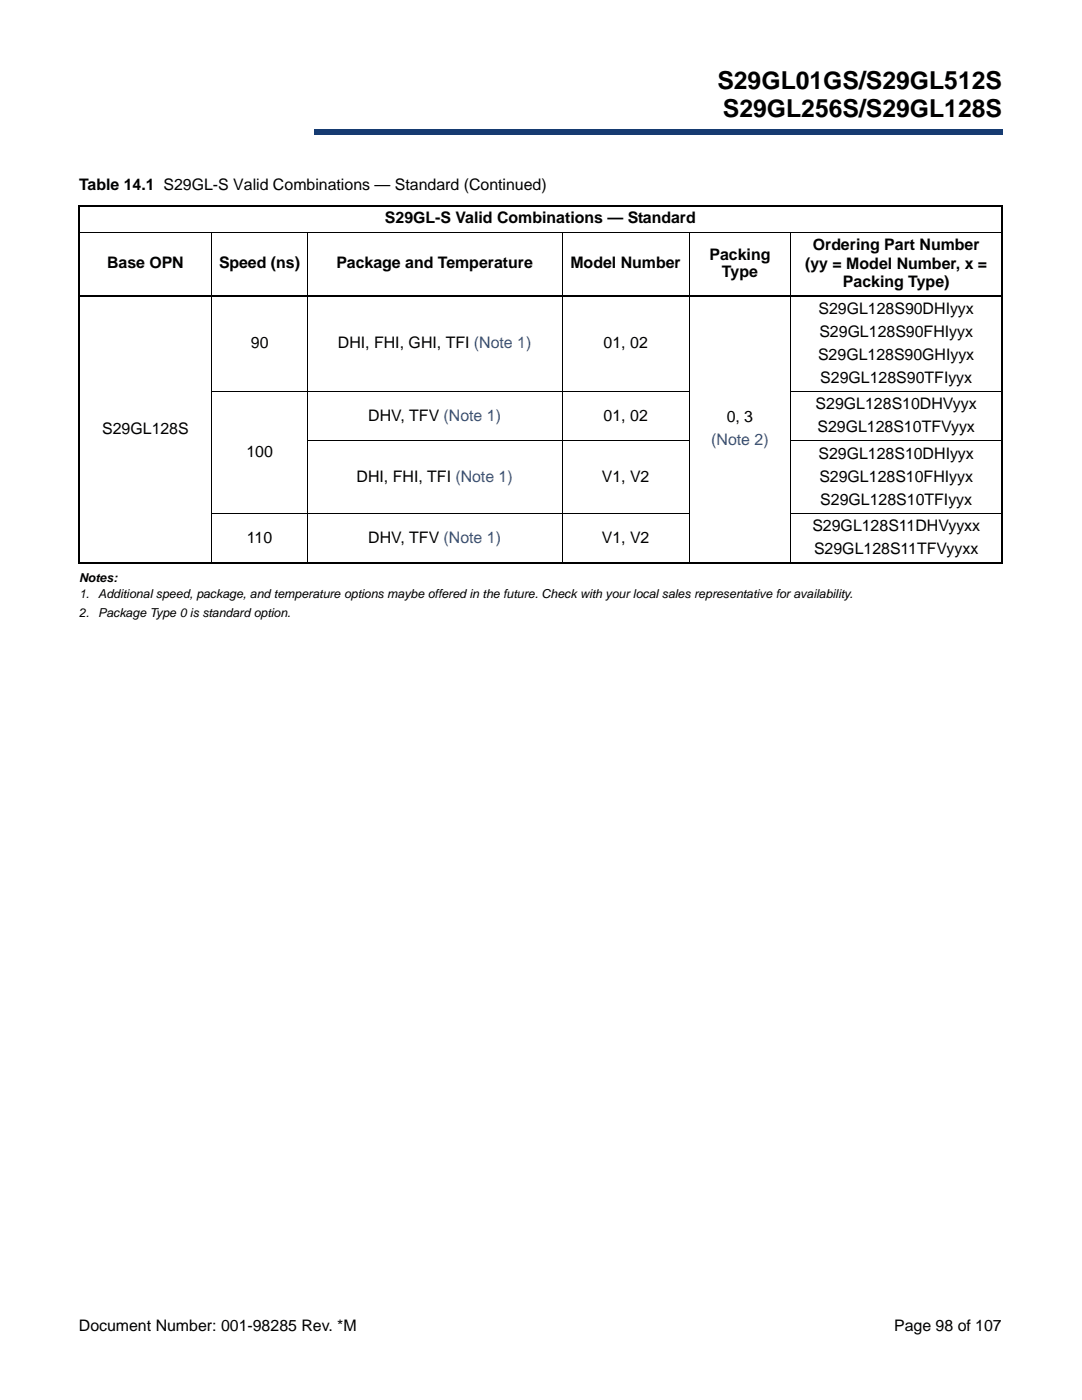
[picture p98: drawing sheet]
<svg xmlns="http://www.w3.org/2000/svg" width="216mm" height="279mm" viewBox="0 0 216 279" stroke-linecap="round" stroke-linejoin="round" font-family="sans-serif">
<defs><g id="words">
<g font-size="4.9">
<text x="143.2" y="17.7">S29GL01GS/S29GL512S</text>
<text x="144.3" y="23.3">S29GL256S/S29GL128S</text>
</g>
<g font-size="3.2">
<text x="15.8" y="37.9">Table 14.1 S29GL-S Valid Combinations — Standard (Continued)</text>
<text x="76.8" y="44.6">S29GL-S Valid Combinations — Standard</text>
<text x="21.4" y="53.6">Base OPN</text>
<text x="43.7" y="53.6">Speed (ns)</text>
<text x="67.1" y="53.6">Package and Temperature</text>
<text x="113.8" y="53.6">Model Number</text>
<text x="141.6" y="51.8">Packing</text>
<text x="160.7" y="53.8">(yy = Model Number, x =</text>
<text x="162.2" y="49.9">Ordering Part Number</text>
<text x="144.1" y="55.4">Type</text>
<text x="168.2" y="57.3">Packing Type)</text>
<text x="163.3" y="62.6">S29GL128S90DHIyyx</text>
<text x="50" y="69.5">90</text>
<text x="67.4" y="69.5">DHI, FHI, GHI, TFI (Note 1)</text>
<text x="120.4" y="69.5">01, 02</text>
<text x="163.2" y="71.8">S29GL128S90GHIyyx</text>
<text x="163.5" y="67.2">S29GL128S90FHIyyx</text>
<text x="163.7" y="76.3">S29GL128S90TFIyyx</text>
<text x="73.5" y="83.9">DHV, TFV (Note 1)</text>
<text x="120.4" y="83.9">01, 02</text>
<text x="162.8" y="81.6">S29GL128S10DHVyyx</text>
<text x="20.4" y="86.6">S29GL128S</text>
<text x="145" y="84.3">0, 3</text>
<text x="163.1" y="86.2">S29GL128S10TFVyyx</text>
<text x="49.2" y="91.2">100</text>
<text x="163.3" y="91.5">S29GL128S10DHIyyx</text>
<text x="71.1" y="96.1">DHI, FHI, TFI (Note 1)</text>
<text x="120.1" y="96.1">V1, V2</text>
<text x="163.5" y="96.1">S29GL128S10FHIyyx</text>
<text x="163.7" y="100.7">S29GL128S10TFIyyx</text>
<text x="162.1" y="106">S29GL128S11DHVyyxx</text>
<text x="49.3" y="108.3">110</text>
<text x="73.5" y="108.3">DHV, TFV (Note 1)</text>
<text x="120.1" y="108.3">V1, V2</text>
<text x="162.4" y="110.6">S29GL128S11TFVyyxx</text>
<text x="15.7" y="265.6">Document Number: 001-98285 Rev. *M</text>
<text x="178.4" y="265.6">Page 98 of 107</text>
</g>
<text font-size="3.2" fill="#1f52a1" x="141.9" y="88.9">(Note 2)</text>
<g font-size="2.5">
<text x="15.8" y="116.1">Notes:</text>
<text x="15.8" y="119.3">1.</text>
<text x="19.6" y="119.3">Additional speed, package, and temperature options maybe offered in the future. Check with your local sales representative for availability.</text>
<text x="15.8" y="123.1">2.</text>
<text x="19.6" y="123.1">Package Type 0 is standard option.</text>
</g>
</g></defs>
<path d="M62.8 25.9h137.3v.9h-137.3z" fill="#163b71"/>
<path d="M62.7 26.8h137.3M62.8 25.9h137.2" fill="none" stroke="#163b71" stroke-width=".2"/>
<path d="M62.7 25.8h.2v1h-.2z" fill="#163b71"/>
<path d="M16.7 16.8h36.1v11.2h-36.1z" fill="#fff"/>
<path d="M15.6 41.1h184.5M15.6 59.1h184.5M15.8 41.2v70.9M199.9 41.2v70.9M15.6 112.3h184.5" fill="none" stroke="#000" stroke-width=".36"/>
<path d="M15.6 46.4h184.5M42.3 46.3v66.2M61.3 46.3v66.2M112.1 46.3v66.2M137.5 46.3v66.2M157.8 46.3v66.2M42.2 78.1h95.4M157.7 78.1h42.4M61.2 88h76.4M157.7 88h42.4M42.2 102.4h95.4M157.7 102.4h42.4" fill="none" stroke="#000" stroke-width=".2"/>
<use href="#words"/>
</svg>
